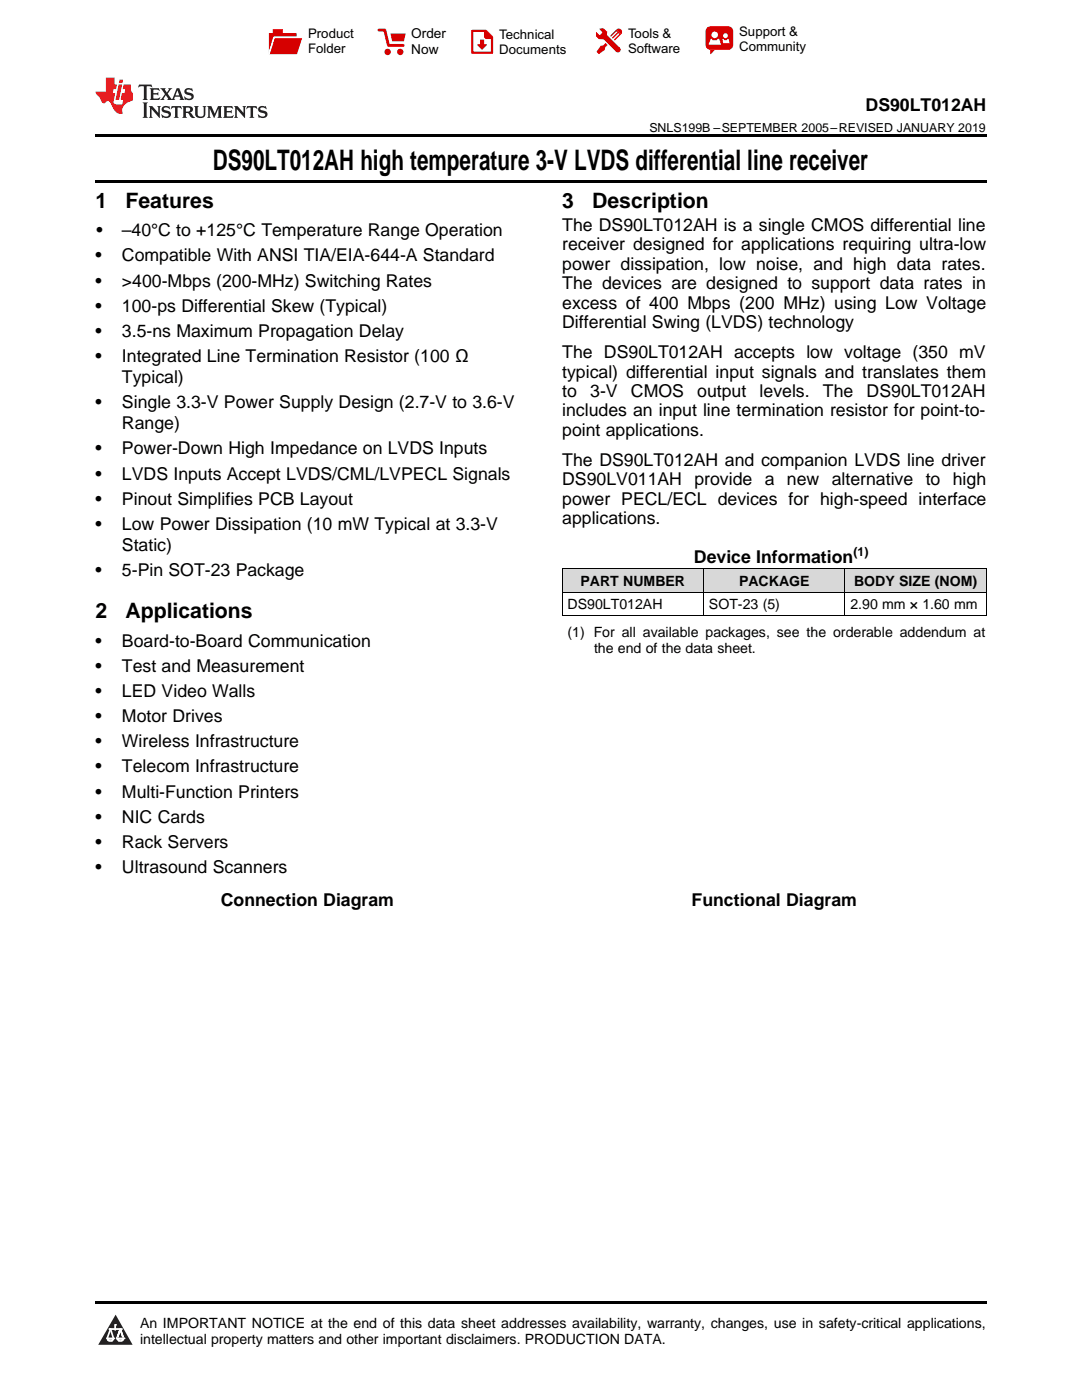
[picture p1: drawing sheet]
<svg xmlns="http://www.w3.org/2000/svg" width="216mm" height="279mm" viewBox="0 0 216 279" stroke-linecap="round" stroke-linejoin="round" font-family="sans-serif">
<defs><g id="words">
<text font-size="5.6" x="42.5" y="33.9">DS90LT012AH high temperature 3-V LVDS differential line receiver</text>
<g font-size="4.2">
<text x="19" y="41.5">1</text>
<text x="25" y="41.5">Features</text>
<text x="112.2" y="41.5">3</text>
<text x="118.2" y="41.5">Description</text>
<text x="19" y="123.4">2</text>
<text x="25" y="123.4">Applications</text>
</g>
<g font-size="3.5">
<text x="172.7" y="22.2">DS90LT012AH</text>
<text x="19.2" y="47.2">•</text>
<text x="24.3" y="47.2">–40°C to +125°C Temperature Range Operation</text>
<text x="112.2" y="46.1">The DS90LT012AH is a single CMOS differential line</text>
<text x="19" y="52.2">•</text>
<text x="24.3" y="52.2">Compatible With ANSI TIA/EIA-644-A Standard</text>
<text x="112.2" y="50">receiver designed for applications requiring ultra-low</text>
<text x="112.2" y="53.9">power dissipation, low noise, and high data rates.</text>
<text x="19" y="57.2">•</text>
<text x="24.3" y="57.2">&gt;400-Mbps (200-MHz) Switching Rates</text>
<text x="112.2" y="57.7">The devices are designed to support data rates in</text>
<text x="19" y="62.2">•</text>
<text x="24.3" y="62.2">100-ps Differential Skew (Typical)</text>
<text x="112.2" y="61.6">excess of 400 Mbps (200 MHz) using Low Voltage</text>
<text x="112.2" y="65.5">Differential Swing (LVDS) technology</text>
<text x="19" y="67.2">•</text>
<text x="24.3" y="67.2">3.5-ns Maximum Propagation Delay</text>
<text x="112.2" y="71.5">The DS90LT012AH accepts low voltage (350 mV</text>
<text x="19" y="72.2">•</text>
<text x="24.3" y="72.2">Integrated Line Termination Resistor (100 Ω</text>
<text x="24.3" y="76.4">Typical)</text>
<text x="112.2" y="75.4">typical) differential input signals and translates them</text>
<text x="19" y="81.5">•</text>
<text x="24.3" y="81.5">Single 3.3-V Power Supply Design (2.7-V to 3.6-V</text>
<text x="112.2" y="79.2">to</text>
<text x="112.2" y="83.1">includes an input line termination resistor for point-to-</text>
<text x="117.8" y="79.2">3-V</text>
<text x="125.9" y="79.2">CMOS</text>
<text x="139.1" y="79.2">output</text>
<text x="151.6" y="79.2">levels.</text>
<text x="164.2" y="79.2">The</text>
<text x="172.9" y="79.2">DS90LT012AH</text>
<text x="24.3" y="85.7">Range)</text>
<text x="112.2" y="87">point applications.</text>
<text x="19" y="90.7">•</text>
<text x="19" y="95.7">•</text>
<text x="24.3" y="90.7">Power-Down High Impedance on LVDS Inputs</text>
<text x="24.3" y="95.7">LVDS Inputs Accept LVDS/CML/LVPECL Signals</text>
<text x="112.2" y="93">The DS90LT012AH and companion LVDS line driver</text>
<text x="19" y="100.7">•</text>
<text x="24.3" y="100.7">Pinout Simplifies PCB Layout</text>
<text x="112.2" y="96.8">DS90LV011AH provide</text>
<text x="112.2" y="100.7">power PECL/ECL devices for high-speed interface</text>
<text x="152.6" y="96.8">a</text>
<text x="157" y="96.8">new alternative to high</text>
<text x="19" y="105.7">•</text>
<text x="24.3" y="105.7">Low Power Dissipation (10 mW Typical at 3.3-V</text>
<text x="112.2" y="104.6">applications.</text>
<text x="24.3" y="110">Static)</text>
<text x="138.5" y="112.3">Device Information</text>
<text x="19" y="115">•</text>
<text x="24.3" y="115">5-Pin SOT-23 Package</text>
<text x="19" y="129.1">•</text>
<text x="24.3" y="129.1">Board-to-Board Communication</text>
<text x="19" y="134.1">•</text>
<text x="24.3" y="134.1">Test and Measurement</text>
<text x="19" y="139.1">•</text>
<text x="24.3" y="139.1">LED Video Walls</text>
<text x="19" y="144.1">•</text>
<text x="19" y="149.2">•</text>
<text x="24.3" y="144.1">Motor Drives</text>
<text x="24.3" y="149.2">Wireless Infrastructure</text>
<text x="19" y="154.2">•</text>
<text x="24.3" y="154.2">Telecom Infrastructure</text>
<text x="19" y="159.2">•</text>
<text x="24.3" y="159.2">Multi-Function Printers</text>
<text x="19" y="164.2">•</text>
<text x="24.3" y="164.2">NIC Cards</text>
<text x="19" y="169.2">•</text>
<text x="24.3" y="169.2">Rack Servers</text>
<text x="19" y="174.2">•</text>
<text x="24.3" y="174.2">Ultrasound Scanners</text>
<text x="44.1" y="180.9">Connection Diagram</text>
<text x="138" y="180.9">Functional Diagram</text>
</g>
<g font-size="2.8">
<text x="115.8" y="117">PART NUMBER</text>
<text x="147.5" y="117">PACKAGE</text>
<text x="170.4" y="117">BODY SIZE (NOM)</text>
<text x="113.2" y="121.6">DS90LT012AH</text>
<text x="141.5" y="121.6">SOT-23 (5)</text>
<text x="169.7" y="121.6">2.90 mm × 1.60 mm</text>
<text x="113.2" y="127.1">(1) For all available packages, see the orderable addendum at</text>
<text x="118.5" y="130.3">the end of the data sheet.</text>
<text x="27.9" y="265">An IMPORTANT NOTICE at the end of this data sheet addresses availability, warranty, changes, use in safety-critical applications,</text>
<text x="27.9" y="268.2">intellectual property matters and other important disclaimers. PRODUCTION DATA.</text>
</g>
<g font-size="2.7">
<text x="82.1" y="7.7">Order</text>
<text x="82.1" y="10.7">Now</text>
</g>
<g font-size="2.6">
<text x="61.5" y="7.6">Product</text>
<text x="61.5" y="10.6">Folder</text>
<text x="99.6" y="7.8">Technical</text>
<text x="99.6" y="10.8">Documents</text>
<text x="125.3" y="7.6">Tools &amp;</text>
<text x="125.3" y="10.6">Software</text>
<text x="147.5" y="7.2">Support &amp;</text>
<text x="147.5" y="10.2">Community</text>
</g>
<g font-size="2.5">
<text x="129.6" y="26.3">SNLS199B –SEPTEMBER 2005–REVISED JANUARY 2019</text>
<text x="170.3" y="110.9">(1)</text>
</g>
</g></defs>
<g fill="#d8d8d8">
<path d="M112.2 113.6h28.2v4.7h-28.2z"/>
<path d="M140.4 113.6h28.2v4.7h-28.2z"/>
<path d="M168.6 113.6h28.2v4.7h-28.2z"/>
</g>
<path d="M23.1 262.4l3.4 6h-6.9z" fill="#231f20"/>
<path d="M21.4 267.1h1.2l-.3 .5h-.3a.55 .55 0 0 1-.6-.5z" fill-rule="evenodd" fill="#fff"/>
<path d="M21.4 267.1h1.2l-.3 .5h-.3a.55 .55 0 0 1-.6-.5z" fill="none" stroke="#231f20" stroke-width=".34"/>
<path d="M21.4 267.1l1.2 .1-.3 .4h-.5z" fill="none" stroke="#fff" stroke-width=".34"/>
<path d="M23 265.3h.1" fill="none" stroke="#fff" stroke-width=".34"/>
<path d="M23 264.4v.9z" fill="#fff"/>
<path d="M23 264.4v.9z" fill="none" stroke="#fff" stroke-width=".34"/>
<circle cx="23" cy="264.4" r=".17" fill="#fff"/>
<path d="M21.9 265.2h.1" fill="none" stroke="#fff" stroke-width=".34"/>
<path d="M21.9 265.2h2.3z" fill="#fff"/>
<path d="M21.9 265.2h2.3z" fill="none" stroke="#fff" stroke-width=".34"/>
<circle cx="24.2" cy="265.2" r=".17" fill="#fff"/>
<path d="M23.3 267.1h.1" fill="none" stroke="#fff" stroke-width=".34"/>
<path d="M24 265.2l-.7 1.9z" fill="#fff"/>
<path d="M24 265.2l-.7 1.9z" fill="none" stroke="#fff" stroke-width=".34"/>
<path d="M24 265.2l.7 1.9z" fill="#fff"/>
<path d="M24 265.2l.7 1.9z" fill="none" stroke="#fff" stroke-width=".34"/>
<path d="M24.6 267.1h.1" fill="none" stroke="#fff" stroke-width=".34"/>
<circle cx="21.4" cy="267.1" r=".17" fill="#fff"/>
<path d="M22.1 265.2l-.7 1.9z" fill="#fff"/>
<path d="M22.1 265.2l-.7 1.9z" fill="none" stroke="#fff" stroke-width=".34"/>
<path d="M22.1 265.2l.5 1.9z" fill="#fff"/>
<path d="M22.1 265.2l.5 1.9z" fill="none" stroke="#fff" stroke-width=".34"/>
<circle cx="22.6" cy="267.1" r=".17" fill="#fff"/>
<path d="M23.4 267.1h1.3a.65 .65 0 0 1-.7 .5 .65 .65 0 0 1-.6-.5z" fill-rule="evenodd" fill="#fff"/>
<path d="M23.4 267.1h1.3a.65 .65 0 0 1-.7 .5 .65 .65 0 0 1-.6-.5z" fill="none" stroke="#231f20" stroke-width=".34"/>
<path d="M23.4 267.1h1.3l-.4 .5h-.6z" fill="none" stroke="#fff" stroke-width=".34"/>
<path d="M23.3 267.1h.1" fill="none" stroke="#fff" stroke-width=".34"/>
<circle cx="24.7" cy="267.1" r=".17" fill="#fff"/>
<path d="M19 35.9h177.8v.5h-177.8zM19 26.8h177.8v.6h-177.8zM19 259.7h177.8v.5h-177.8z" fill="#000"/>
<path d="M112.2 118.2h84.6M112.2 113.5h84.6M112.2 113.6v9.3M140.4 113.6v9.3M168.6 113.6v9.3M196.8 113.6v9.3M112.2 122.9h84.6" fill="none" stroke="#000" stroke-width=".2"/>
<path d="M27.7 16.9l-.1 .6 .6-.3h.5v.2v2.2l-.2 .4h1l-.2-.4v-2.2v-.2h.5l.6 .3-.2-.6zM29.9 17.6l.2 .4v1.6l-.2 .4h1.9l.1-.6a1.09 1.09 0 0 1-1.3 .1v-.6h.6l.4 .2v-.7l-.2 .2h-.8v-.6l.2-.1a1.01 1.01 0 0 1 1 .3l-.1-.6zM32 17.6l.9 1.2-1 1.2h.9l-.2-.3 .5-.7 .5 .7-.3 .3h1.7l-.2-.3 .1-.4h1l.1 .4-.2 .3h1l-.3-.4-.7-2h-.5l-1 2.2-.8-1.1 .9-1.1h-.9l.2 .2-.4 .7-.4-.7 .2-.2zM35.4 18l.4 1h-.8zM37 17.7a.66 .66 0 0 0-.2 .8 .66 .66 0 0 0 .6 .4l.7 .2 .1 .2a.8 .8 0 0 1-.7 .4 .8 .8 0 0 1-.7-.5l.1 .8 .2-.2a.94 .94 0 0 0 1.1 .1 .94 .94 0 0 0 .4-.9 1.48 1.48 0 0 0-1.3-.6v-.4a1.1 1.1 0 0 1 1.2 .2l-.2-.6-.2 .1-.5-.1zM28.5 20.4l.2 .4v2.3l-.2 .4h1l-.2-.4v-2.3l.2-.4zM29.7 21.2l.2 .4v1.5l-.2 .4h.8l-.3-.4 .1-1.3 1.6 1.8v-2l.2-.4h-.7l.2 .2v1.1l-1.2-1.3zM32.5 21.3a.66 .66 0 0 0-.2 .8 .66 .66 0 0 0 .6 .4l.6 .2 .2 .2a.8 .8 0 0 1-.8 .4 .8 .8 0 0 1-.7-.5l.2 .7 .2-.1a.94 .94 0 0 0 1 .1 .94 .94 0 0 0 .5-1 1.47 1.47 0 0 0-1.3-.6l-.1-.3a1.1 1.1 0 0 1 1.3 .2l-.2-.6-.2 .1-.5-.2zM34.3 21.2l-.2 .6a.64 .64 0 0 1 .8-.3v1.6l-.2 .4h1l-.3-.4 .1-1.6a.66 .66 0 0 1 .8 .3l-.2-.6zM36.3 21.2l.3 .4v1.5l-.3 .4h1l-.2-.2v-.7h.5l.1 .1a.8 .8 0 0 0 1.2 .7l-1-1a.62 .62 0 0 0 .6-.5 .62 .62 0 0 0-.6-.7zM37.1 21.5h.1a.48 .48 0 0 1 .6 0 .48 .48 0 0 1 .1 .6l-.2 .1-.6 .1zM38.7 21.2l.2 .2a2.29 2.29 0 0 0 .4 2 1.05 1.05 0 0 0 1.7-.7v-1.3l.2-.2h-.8l.2 .4v1.1a.61 .61 0 0 1-.6 .6 .61 .61 0 0 1-.6-.6v-1.1l.3-.4zM41.3 21.2l.3 .4v1.5l-.3 .4h.8l-.2-.4v-1.4l.8 1.9 .9-1.9v1.4l-.2 .4h.9l-.2-.4v-1.5l.2-.4h-.8l-.7 1.5-.6-1.5zM44.5 21.2l.2 .4v1.5l-.2 .4h1.9l.2-.6a1.1 1.1 0 0 1-1.4 .2v-.7h.6l.4 .2v-.6l-.2 .1-.8 .1v-.6l.2-.1a1.02 1.02 0 0 1 1.1 .2l-.2-.5zM46.7 21.2l.2 .4v1.5l-.2 .4h.8l-.3-.4 .1-1.3 1.6 1.8v-2l.2-.4h-.7l.2 .2v1.1l-1.2-1.3zM49.3 21.2l-.1 .6a.64 .64 0 0 1 .8-.3v1.6l-.3 .4h1l-.2-.4v-1.6a.66 .66 0 0 1 .8 .3l-.1-.6zM51.7 21.3a.66 .66 0 0 0-.2 .7 .66 .66 0 0 0 .7 .5l.6 .2 .1 .2a.8 .8 0 0 1-.7 .4 .8 .8 0 0 1-.7-.5l.1 .7 .2-.1a.94 .94 0 0 0 1.1 .1 .94 .94 0 0 0 .4-1 1.48 1.48 0 0 0-1.2-.6l-.1-.3a1.1 1.1 0 0 1 1.2 .2l-.2-.6-.1 .1-.6-.2z" fill="#231f20"/>
<path d="M21.1 15.5v2.8h-2v.4l.9 .9a.96 .96 0 0 0 1 1 .59 .59 0 0 1 .5-.4 .59 .59 0 0 1 .5 .3l.4 .8a1.61 1.61 0 0 0 2.1 1.3 1.63 1.63 0 0 1 1.1-2.2l.9-.3v-1.5a1.6 1.6 0 0 1-.4-1.7h-1.4l-.2 .9h.5l-.2 .8h-.5l-.2 1v.3h.5l-.2 .9h-.7a.74 .74 0 0 1-1-.6l.3-1.6h-.5l.2-.8h.5l.1-.9h-.4v-1.4zM23.7 16.9l-.7 3h.8l.6-3zM23.8 15.9l-.1 .7h.7l.2-.7z" fill="#ee1d23"/>
<g fill="#d60000">
<path d="M54.4 5.8h2v.8h2.8v4.2h-5.5v-4.2h.7z" fill-rule="evenodd"/>
<path d="M54.7 7.5h5.6l-1 3.3h-5.6z" fill-rule="evenodd"/>
</g>
<path d="M54.6 7.4h5.8l-.1 .1h-5.5l-1.1 3.3z" fill-rule="evenodd" fill="#fff"/>
<path d="M54.6 7.4h5.8l-.1 .1h-5.5l-1.1 3.3z" fill="none" stroke="#fff" stroke-width=".2"/>
<path d="M75.6 6h1.2l.7 3.1h3" fill="none" stroke="#d60000" stroke-width=".56"/>
<g fill="#d60000">
<path d="M77.9 6.7h3.1l-.4 1.5h-2.3z" fill-rule="evenodd"/>
<circle cx="77.3" cy="10.4" r=".64"/>
<circle cx="79.9" cy="10.4" r=".64"/>
</g>
<path d="M94.2 6.2h2.7l1.3 1.2v3.1h-4z" fill="none" stroke="#d60000" stroke-width=".44"/>
<g fill="#d60000">
<path d="M95.8 7.9h.8v1h.6l-1 1.1-1-1v-.1h.6z" fill-rule="evenodd"/>
<path d="M96.6 6.2h.3l1.3 1.2v.4h-1.3l-.3-.4z" fill-rule="evenodd"/>
<path d="M119.6 5.7h.9l.6 .6 .1 .7 2.5 2.5-.8 .8-2.3-2.3-1.1-.2-.6-.6v-.8l.7 .6 .5-.4v-.2l-.4-.5z" fill-rule="evenodd"/>
<path d="M119.9 9.1h.4l.5-.5 .4 .4-.5 .5v.4l-1.2 .9-.5-.5z" fill-rule="evenodd"/>
<path d="M123 5.9a.67 .67 0 0 1 .9 0 .67 .67 0 0 1 0 .9z" fill-rule="evenodd"/>
<path d="M123 5.9l.9 .9-1.2 1.2h-.2l.1-.2 .9-.9 .1-.2h-.3l-.9 1h-.2v-.2l.9-1 .1-.2h-.3l-.9 1h-.2v-.2z" fill-rule="evenodd"/>
<circle cx="123.3" cy="9.9" r=".54"/>
</g>
<path d="M121.1 6.3l-.1 .7" fill="none" stroke="#d60000" stroke-width=".2"/>
<g fill="#d60000">
<path d="M141.1 5.5l.6-.2h3.6a.95 .95 0 0 1 1 .9v2.8a.95 .95 0 0 1-1 .9h-3.6a.95 .95 0 0 1-.9-.9v-2.8z" fill-rule="evenodd"/>
<path d="M141.7 9.9h.9l-.7 .9h-.2z" fill-rule="evenodd"/>
</g>
<g fill="#fff">
<path d="M144.3 8.6h1.3z"/>
<path d="M141.8 7.8h.3l.1 .2h.8l.2-.2h.3l.4 1.1h-2.5z" fill-rule="evenodd"/>
<path d="M144.2 7.8h.2l.2 .2h.4l.2-.2h.2l.2 .8h-1.3z" fill-rule="evenodd"/>
<circle cx="142.6" cy="6.9" r=".65"/>
<circle cx="144.8" cy="7.1" r=".48"/>
</g>
<use href="#words"/>
</svg>
